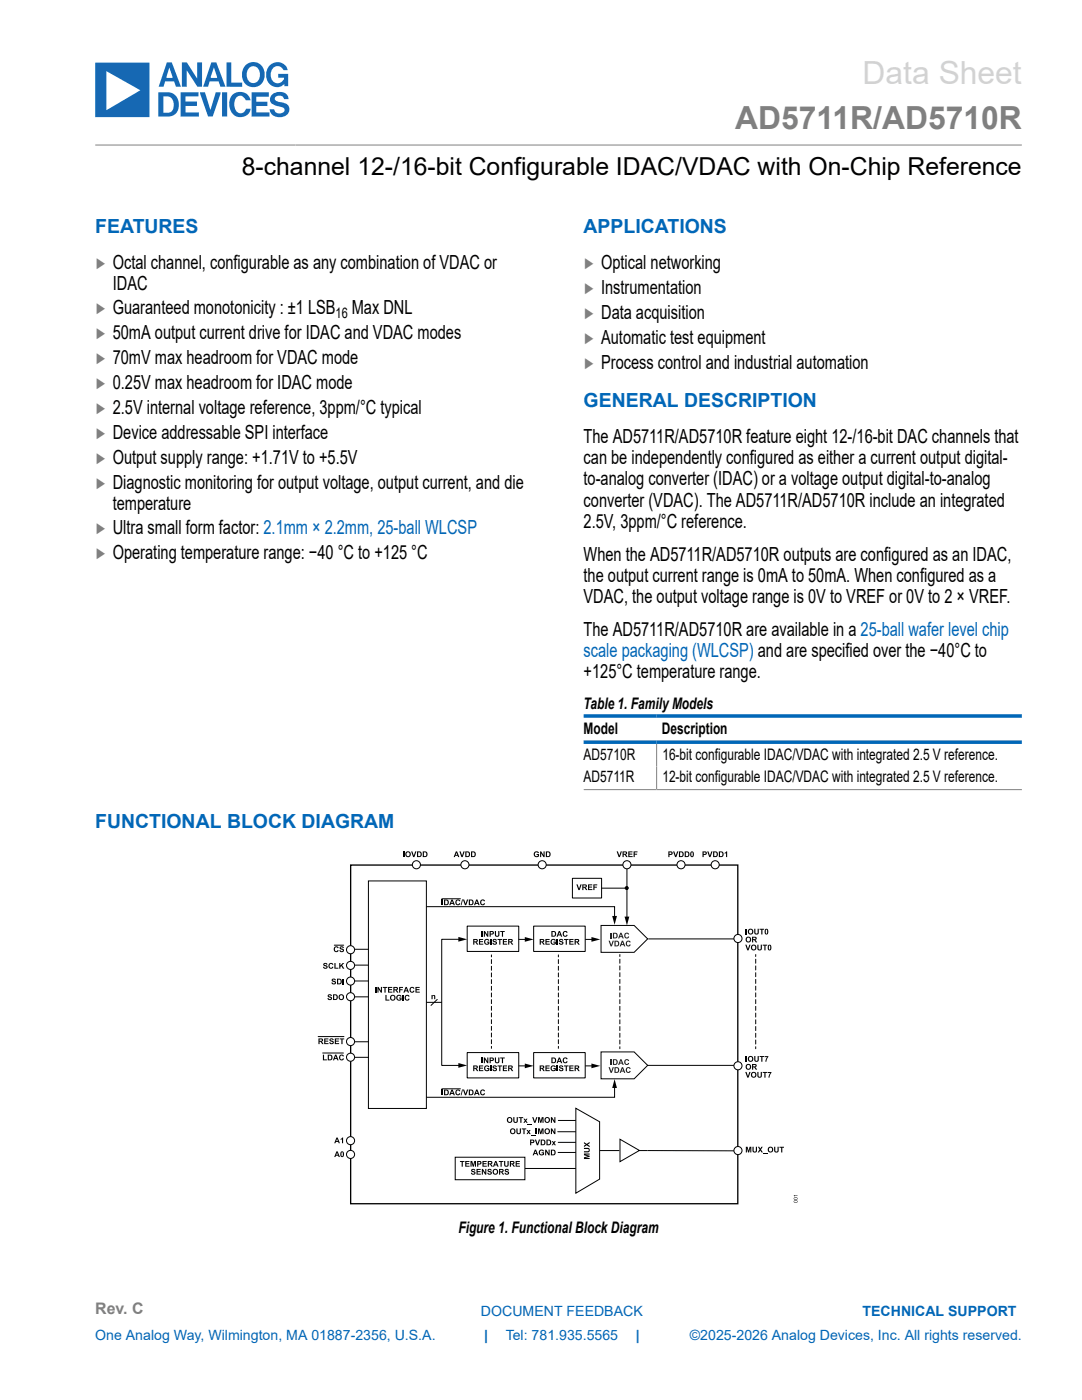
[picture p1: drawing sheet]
<svg xmlns="http://www.w3.org/2000/svg" width="216mm" height="279mm" viewBox="0 0 216 279" stroke-linecap="round" stroke-linejoin="round" font-family="sans-serif">
<defs><g id="words">
<text font-size="6.3" fill="#d3d3d3" x="172.1" y="16.7">Data Sheet</text>
<text font-size="6.3" fill="#808080" x="146.7" y="25.8">AD5711R/AD5710R</text>
<text font-size="4.9" x="48.2" y="34.8">8-channel 12-/16-bit Configurable IDAC/VDAC with On-Chip Reference</text>
<g font-size="3.9" fill="#0067b8">
<text x="19" y="46.4">FEATURES</text>
<text x="116.5" y="46.4">APPLICATIONS</text>
<text x="116.5" y="81.1">GENERAL DESCRIPTION</text>
<text x="116.5" y="131.2">scale packaging (WLCSP) and are specified over the −40°C to</text>
<text x="19" y="165.3">FUNCTIONAL BLOCK DIAGRAM</text>
</g>
<g font-size="3.9">
<text x="22.5" y="53.7">Octal channel, configurable as any combination of VDAC or</text>
<text x="119.9" y="53.7">Optical networking</text>
<text x="22.5" y="57.9">IDAC</text>
<text x="120" y="58.7">Instrumentation</text>
<text x="22.5" y="62.7">Guaranteed monotonicity : ±1 LSB</text>
<text x="70.2" y="62.7">Max DNL</text>
<text x="120" y="63.7">Data acquisition</text>
<text x="22.5" y="67.7">50mA output current drive for IDAC and VDAC modes</text>
<text x="119.9" y="68.7">Automatic test equipment</text>
<text x="22.5" y="77.7">0.25V max headroom for IDAC mode</text>
<text x="22.5" y="72.7">70mV max headroom for VDAC mode</text>
<text x="120" y="73.7">Process control and industrial automation</text>
<text x="22.5" y="82.7">2.5V internal voltage reference, 3ppm/°C typical</text>
<text x="22.5" y="87.6">Device addressable SPI interface</text>
<text x="116.5" y="88.4">The AD5711R/AD5710R feature eight 12-/16-bit DAC channels that</text>
<text x="22.5" y="92.6">Output supply range: +1.71V to +5.5V</text>
<text x="116.5" y="92.6">can be independently configured as either a current output digital-</text>
<text x="22.5" y="101.8">temperature</text>
<text x="22.5" y="97.6">Diagnostic monitoring for output voltage, output current, and die</text>
<text x="116.5" y="96.9">to-analog converter (IDAC) or a voltage output digital-to-analog</text>
<text x="116.5" y="101.1">converter (VDAC). The AD5711R/AD5710R include an integrated</text>
<text x="22.5" y="106.6">Ultra small form factor: 2.1mm × 2.2mm, 25-ball WLCSP</text>
<text x="116.5" y="105.3">2.5V, 3ppm/°C reference.</text>
<text x="22.5" y="111.6">Operating temperature range: −40 °C to +125 °C</text>
<text x="116.5" y="111.9">When the AD5711R/AD5710R outputs are configured as an IDAC,</text>
<text x="116.5" y="116.1">the output current range is 0mA to 50mA. When configured as a</text>
<text x="116.5" y="120.4">VDAC, the output voltage range is 0V to VREF or 0V to 2 × VREF.</text>
<text x="116.5" y="126.9">The AD5711R/AD5710R are available in a 25-ball wafer level chip</text>
<text x="116.5" y="135.4">+125°C temperature range.</text>
</g>
<g font-size="3.2">
<text x="116.4" y="141.6">Table 1. Family Models</text>
<text x="116.4" y="146.4">Model</text>
<text x="132.1" y="146.4">Description</text>
<text x="116.4" y="151.6">AD5710R</text>
<text x="132.2" y="151.6">16-bit configurable IDAC/VDAC with integrated 2.5 V reference.</text>
<text x="116.4" y="156.2">AD5711R</text>
<text x="132.2" y="156.2">12-bit configurable IDAC/VDAC with integrated 2.5 V reference.</text>
<text x="91.5" y="246.2">Figure 1. Functional Block Diagram</text>
</g>
<text font-size="3.2" fill="#808080" x="19" y="262.2">Rev. C</text>
<g font-size="3.1" fill="#808080">
<text x="19" y="53.7">►</text>
<text x="116.4" y="53.7">►</text>
<text x="116.5" y="58.7">►</text>
<text x="19" y="62.7">►</text>
<text x="116.5" y="63.7">►</text>
<text x="19" y="67.7">►</text>
<text x="116.4" y="68.7">►</text>
<text x="19" y="77.7">►</text>
<text x="19" y="72.7">►</text>
<text x="116.5" y="73.7">►</text>
<text x="19" y="82.7">►</text>
<text x="19" y="87.6">►</text>
<text x="19" y="92.6">►</text>
<text x="19" y="97.6">►</text>
<text x="19" y="106.6">►</text>
<text x="19" y="111.6">►</text>
</g>
<text font-size="2.9" x="67" y="63.5">16</text>
<g font-size="2.8" fill="#0067b8">
<text x="96" y="262.6">DOCUMENT FEEDBACK</text>
<text x="172.1" y="262.6">TECHNICAL SUPPORT</text>
<text x="19" y="267.4">One Analog Way, Wilmington, MA 01887-2356, U.S.A.</text>
<text x="96.6" y="267.4">|</text>
<text x="100.9" y="267.4">Tel: 781.935.5565</text>
<text x="126.9" y="267.4">|</text>
<text x="137.7" y="267.4">©2025-2026 Analog Devices, Inc. All rights reserved.</text>
</g>
</g></defs>
<path d="M19 12.5h10.8v10.9h-10.8zM21.2 14.2v7.8l6.8-4zM31.6 18.4a3.8 3.8 0 0 1 3.3 .6 2.69 2.69 0 0 1-.3 4l-1.1 .3h-1.9zM33.3 12.5h1l1.8 4.8h-1l-.4-1.1h-1.7l-.4 1.1h-.9zM32.6 19.2v3.3a1.65 1.65 0 0 0 1.8-.6 1.65 1.65 0 0 0 .1-1.8 1.49 1.49 0 0 0-1.9-.9zM33.8 13.5l-.6 2.1h1.2zM36 18.4h3.6v.8h-2.6v1.1h2.3v.8h-2.3v1.3h2.7v.9h-3.7zM36.3 12.5h1l2 3.2v-3.2h1v4.8h-.9l-2.1-3.3v3.3h-1zM39.9 18.4h1l1.1 3.6 1.1-3.6h.9l-1.6 4.8h-.9zM42.2 12.5h1l1.8 4.8h-1l-.4-1.1h-1.8l-.3 1.1h-1zM42.7 13.5l-.6 2.1h1.2zM44.3 18.4h1v4.8h-1zM45.2 12.5h1v4h2.1v.8h-3.1zM46.5 18.9a2.15 2.15 0 0 1 3.5 1.1h-.9a1.14 1.14 0 0 0-1.2-.9 1.14 1.14 0 0 0-1.1 1.1 2.18 2.18 0 0 0 .7 2.3 1.08 1.08 0 0 0 1.6-.8h.9a2.12 2.12 0 0 1-2.1 1.7 2.12 2.12 0 0 1-2-1.8 2.8 2.8 0 0 1 .6-2.7zM49.2 12.8a2.35 2.35 0 0 1 2.8 .1 2.35 2.35 0 0 1 .7 2.7 2.29 2.29 0 0 1-2.7 1.7 2.29 2.29 0 0 1-1.7-2.8l.5-1.2zM49.6 13.7a1.79 1.79 0 0 0 .9 2.9 1.73 1.73 0 0 0 1.4-1.7 1.73 1.73 0 0 0-1.3-1.7l-.6 .1zM50.2 18.4h3.4v.9h-2.5v1h2.3v.9h-2.3v1.2h2.7v.9h-3.6zM53.9 12.9a2.07 2.07 0 0 1 3.5 1.1h-.8a1.32 1.32 0 0 0-1.6-.8 1.32 1.32 0 0 0-1 1.4 1.47 1.47 0 0 0 .5 1.6 1.47 1.47 0 0 0 1.7 .1l.4-.5 .1-.3h-1.2v-.8h2v2.5h-.8v-.5a2.13 2.13 0 0 1-2.5 .5 2.13 2.13 0 0 1-1.1-2.3l.4-1.4zM54.4 18.8a1.9 1.9 0 0 1 3.2 1h-.9a.99 .99 0 0 0-.9-.7 .99 .99 0 0 0-1 .6 .85 .85 0 0 0 1 .7 1.63 1.63 0 0 1 1.9 1.9 2.13 2.13 0 0 1-3.8-.1l-.1-.4h.9a1.06 1.06 0 0 0 1 .9 1.06 1.06 0 0 0 1.1-.7 .93 .93 0 0 0-1-.7l-.4-.1a1.4 1.4 0 0 1-1.3-2.1z" fill="#1668b3"/>
<path d="M19 28.9h184.9M116.4 157.6h87.5M131 148.5v9" fill="none" stroke="#808080" stroke-width=".2"/>
<path d="M116.4 142.9h87.5M116.4 148.1h87.5" fill="none" stroke="#0067b8" stroke-width=".71"/>
<path d="M70 172.6h77.2v67.6h-77.2z" fill="none" stroke="#000" stroke-width=".26"/>
<g fill="none" stroke="#000" stroke-width=".2">
<path d="M88.2 179.4h3.7M114.2 175.3h5.8v3.9h-5.8zM66.7 188.6h1.9M70.6 198.9h2.9M70.6 195.8h2.9M70.6 189.4h2.9M70.6 192.6h2.9M63.5 206.9h5.1M64.4 210.2h4.1M70.6 207.9h2.9M70.6 211h2.9M103.6 233.2h11.4"/>
<path d="M111.4 223.6h3.7M123.7 227.4l3.9 2.2-3.9 2.2zM129.2 229.6l18.3 .1"/>
</g>
<g fill="#000">
<path d="M91.7 169.9h.2l.3 .9 .3-.9h.2l-.4 1.2h-.2zM106.7 170l.5-.1 .3 .3-.2 .1a.34 .34 0 0 0-.5-.2 .34 .34 0 0 0 0 .5 .29 .29 0 0 0 .2 .3 .29 .29 0 0 0 .3-.3h-.2v-.2h.5v.5a.62 .62 0 0 1-.9 0 .62 .62 0 0 1 0-.9zM107.8 169.9h.2l.5 .8v-.8h.2v1.2h-.3l-.4-.8v.8h-.2zM115 176.5h.3l.2 .8 .3-.8h.3l-.4 1.1h-.3zM117.3 176.5h.9v.2h-.6v.2h.5v.2h-.5v.3h.6v.2h-.9zM118.4 176.5h.8v.2h-.6v.3h.5v.2h-.5v.4h-.2zM134.3 169.9h.2l.3 .9 .3-.9h.3l-.4 1.2h-.3zM141.1 169.9h.3l.3 .9 .2-.9h.3l-.4 1.2h-.3zM144.6 170.2l.5-.3v1.2h-.2v-.9l-.3 .2zM66.7 189l.6-.1 .3 .3h-.3v-.1a.33 .33 0 0 0-.5 .3 .33 .33 0 0 0 .5 .3l.1-.1 .2 .1a.55 .55 0 0 1-.9 .2 .55 .55 0 0 1 0-.9zM67.9 188.9h.5l.2 .2v.1h-.2l-.3-.1-.1 .1 .1 .1a.43 .43 0 0 1 .5 .5 .43 .43 0 0 1-.7 .1l-.2-.3h.2a.22 .22 0 0 0 .3 .3 .22 .22 0 0 0 .2-.3 .43 .43 0 0 1-.5-.2 .43 .43 0 0 1 0-.5zM86.1 198.6h.2v.1a.29 .29 0 0 1 .4-.1 .29 .29 0 0 1 .2 .3v.5h-.3v-.6l-.1-.1-.2 .1v.6h-.2z"/>
<path d="M88.2 179.5h.2v1.2h-.2zM91 179.7l.6-.2 .2 .3-.2 .1-.1-.2a.33 .33 0 0 0-.4 .4 .33 .33 0 0 0 .5 .2v-.1l.2 .1a.55 .55 0 0 1-.8 .2 .55 .55 0 0 1 0-.8zM92.2 179.5h.2l-.3 1.2h-.2zM92.4 179.5h.2l.3 .9 .3-.9h.2l-.4 1.2h-.2zM95.9 179.7l.6-.2 .3 .3-.2 .1-.1-.2a.33 .33 0 0 0-.5 .4 .33 .33 0 0 0 .5 .2l.1-.1 .2 .1a.55 .55 0 0 1-.9 .2 .55 .55 0 0 1 0-.8zM102.4 222.9h.3v.7a.24 .24 0 0 0 .2 .3 .24 .24 0 0 0 .2-.3v-.7h.2v.6a.46 .46 0 0 1-.4 .6 .46 .46 0 0 1-.5-.5zM103.5 222.9h.9v.2h-.3v1h-.3v-1h-.3zM104.4 223.3h.3l.2 .2 .1-.2h.3l-.3 .4 .3 .4h-.3l-.1-.3-.2 .3h-.3l.3-.4zM105.3 224.3h.9v.1h-.9zM106.2 222.9h.2l.3 .9 .3-.9h.2l-.4 1.2h-.2zM107.4 222.9h.3l.2 .8 .2-.8h.4v1.2h-.3v-.9l-.2 .9h-.2l-.2-.9v.9h-.2zM109.9 222.9h.2l.5 .8v-.8h.2v1.2h-.2l-.5-.8v.8h-.2z"/>
<path d="M88.6 179.5h.4a.57 .57 0 0 1 .6 .6 .57 .57 0 0 1-.6 .6h-.4zM88.8 179.7v.8a.39 .39 0 0 0 .5-.4 .39 .39 0 0 0-.5-.4z"/>
<path d="M91 169.9h.2l.5 1.2h-.3l-.1-.3h-.4l-.1 .3h-.3zM91.1 170.2l-.2 .4h.3z"/>
<path d="M92.8 169.9h.5a.57 .57 0 0 1 .5 .6 .57 .57 0 0 1-.5 .6h-.5zM93.1 170.1v.8a.39 .39 0 0 0 .5-.4 .39 .39 0 0 0-.5-.4z"/>
<path d="M93.5 179.5h.5a.57 .57 0 0 1 .5 .6 .57 .57 0 0 1-.5 .6h-.5zM93.8 179.7v.8a.39 .39 0 0 0 .5-.4 .39 .39 0 0 0-.5-.4z"/>
<path d="M94 169.9h.4a.57 .57 0 0 1 .5 .6 .57 .57 0 0 1-.5 .6h-.4zM94.2 170.1v.8a.39 .39 0 0 0 .5-.4 .39 .39 0 0 0-.5-.4z"/>
<path d="M108.9 169.9h.4a.57 .57 0 0 1 .6 .6 .57 .57 0 0 1-.6 .6h-.4zM109.1 170.1v.8a.39 .39 0 0 0 .5-.4 .39 .39 0 0 0-.5-.4z"/>
<path d="M116.2 176.5h.5a.33 .33 0 0 1 .4 .2 .33 .33 0 0 1-.3 .4l.4 .5h-.3l-.4-.4-.1 .4h-.2zM116.4 176.7v.3l.5-.1-.1-.2z"/>
<path d="M133.4 169.9h.3a.4 .4 0 0 1 .5 .5 .4 .4 0 0 1-.6 .2v.5h-.2zM133.6 170.1v.3a.24 .24 0 0 0 .3 .1 .24 .24 0 0 0 .1-.3z"/>
<path d="M135.5 169.9h.4a.57 .57 0 0 1 .5 .6 .57 .57 0 0 1-.5 .6h-.4zM135.7 170.1v.8a.39 .39 0 0 0 .5-.4 .39 .39 0 0 0-.5-.4z"/>
<path d="M136.6 169.9h.4a.57 .57 0 0 1 .6 .6 .57 .57 0 0 1-.5 .6h-.5zM136.9 170.1v.8a.39 .39 0 0 0 .4-.4 .39 .39 0 0 0-.4-.4z"/>
<path d="M137.8 170a.46 .46 0 0 1 .6 .1 .46 .46 0 0 1 0 .6 .39 .39 0 0 1-.4 .4 .39 .39 0 0 1-.3-.6zM138 170.1v.6l.1 .2 .1-.6z"/>
<path d="M140.2 169.9h.3a.4 .4 0 0 1 .5 .5 .4 .4 0 0 1-.6 .2v.5h-.2zM140.4 170.1v.3a.24 .24 0 0 0 .3 .1 .24 .24 0 0 0 .1-.3z"/>
<path d="M142.3 169.9h.4a.57 .57 0 0 1 .5 .6 .57 .57 0 0 1-.5 .6h-.4zM142.5 170.1v.8a.39 .39 0 0 0 .5-.4 .39 .39 0 0 0-.5-.4z"/>
<path d="M143.4 169.9h.5a.57 .57 0 0 1 .5 .6 .57 .57 0 0 1-.5 .6h-.5zM143.7 170.1v.8a.39 .39 0 0 0 .5-.4 .39 .39 0 0 0-.5-.4z"/>
<path d="M90.1 179.5h.2l.5 1.2h-.3l-.1-.3h-.4l-.1 .3h-.3zM90.2 179.8l-.2 .4h.4z"/>
<path d="M95 179.5h.3l.4 1.2h-.2l-.1-.3h-.5l-.1 .3h-.2zM95.1 179.8l-.1 .4h.3z"/>
<path d="M101.1 223.5a.6 .6 0 0 1 1.2 0 .6 .6 0 0 1-1.2 0zM101.4 223.5a.36 .36 0 0 0 .7 0 .36 .36 0 0 0-.7 0z"/>
<path d="M108.6 223.5a.6 .6 0 0 1 1.2 0 .6 .6 0 0 1-1.2 0zM108.9 223.5a.36 .36 0 0 0 .7 0 .36 .36 0 0 0-.7 0z"/>
</g>
<path d="M119.7 229.6h3.9M127.5 229.6h1.7" fill="none" stroke="#010101" stroke-width=".2"/>
<circle cx="147.3" cy="229.6" r=".81" fill="#fff" stroke="#010101" stroke-width=".2"/>
<path d="M129.4 187.4h17.8" fill="none" stroke="#000" stroke-width=".2"/>
<circle cx="147.3" cy="187.3" r=".81" fill="#fff" stroke="#010101" stroke-width=".2"/>
<g fill="none" stroke="#000" stroke-width=".2">
<path d="M120 177.3h5.1M85.1 180.9h37.5v2.2M87.2 199.5l-1.2 1.2M91.8 187.5h-3.7v25.1h3.7M98.1 190.6v.4M111.4 190.6v.4M123.7 190.5v.4M85.1 200h3.1M88.2 217.3h3.7M98.1 208.8v.4M111.4 208.8v.4M122.6 216.8v2.2h-37.5"/>
<path d="M123.7 208.9v.4M129.1 212.6h17.9"/>
<circle cx="125.1" cy="177.2" r=".3"/>
</g>
<g fill="#000">
<path d="M91.5 187l1.7 .5-1.7 .4zM122.2 182.8h.9l-.5 1.8zM88.2 217.4h.2v1.2h-.2zM91.5 212.2l1.7 .4-1.7 .5zM91 217.6l.6-.1 .2 .3h-.2l-.1-.1a.33 .33 0 0 0-.4 .3 .33 .33 0 0 0 .5 .3v-.1h.2a.55 .55 0 0 1-.8 .2 .55 .55 0 0 1 0-.8zM92.2 217.4h.2l-.3 1.2h-.2zM92.4 217.4h.2l.3 .9 .3-.9h.2l-.4 1.2h-.2zM95.9 217.6l.6-.1 .3 .3h-.2l-.1-.1a.33 .33 0 0 0-.5 .3 .33 .33 0 0 0 .5 .3l.1-.1h.2a.55 .55 0 0 1-.9 .2 .55 .55 0 0 1 0-.8zM122.6 215.4l.5 1.7h-.9z"/>
<path d="M88.6 217.4h.4a.57 .57 0 0 1 .6 .6 .57 .57 0 0 1-.6 .6h-.4zM88.8 217.6v.8a.39 .39 0 0 0 .5-.4 .39 .39 0 0 0-.5-.4z"/>
<path d="M90.1 217.4h.2l.5 1.2h-.3l-.1-.3h-.4l-.1 .3h-.3zM90.2 217.7l-.2 .4h.4z"/>
<path d="M93.5 217.4h.5a.57 .57 0 0 1 .5 .6 .57 .57 0 0 1-.5 .6h-.5zM93.8 217.6v.8a.39 .39 0 0 0 .5-.4 .39 .39 0 0 0-.5-.4z"/>
<path d="M95 217.4h.3l.4 1.2h-.2l-.1-.3h-.5l-.1 .3h-.2zM95.1 217.7l-.1 .4h.3z"/>
<circle cx="125.1" cy="177.2" r=".3"/>
</g>
<path d="M98.1 191.5v17.1M111.4 191.5v17.1M123.7 191.4v17.2" fill="none" stroke="#000" stroke-width=".2" stroke-dasharray=".8 .5"/>
<circle cx="147.3" cy="212.7" r=".81" fill="#fff" stroke="#010101" stroke-width=".2"/>
<path d="M125.1 173.2v10.1M111.3 225.9h3.7M111.4 230h3.6M111.4 228h3.6" fill="none" stroke="#000" stroke-width=".2"/>
<g fill="#000">
<path d="M80.5 169.9h.2v1.2h-.2zM82 169.9h.3l.3 .9 .2-.9h.3l-.4 1.2h-.3zM123 169.9h.3l.3 .9 .3-.9h.2l-.4 1.2h-.3zM125.4 169.9h.8v.2h-.6v.3h.6v.2h-.6v.3h.6v.2h-.8zM126.4 169.9h.8v.2h-.5v.3h.4v.2h-.4v.5h-.3zM64.6 192.3l.5-.1 .2 .2v.1h-.2l-.3-.1-.1 .1 .1 .1a.43 .43 0 0 1 .6 .5 .43 .43 0 0 1-.8 .1l-.1-.2 .2-.1a.22 .22 0 0 0 .2 .3 .22 .22 0 0 0 .2-.3 .43 .43 0 0 1-.5-.2 .43 .43 0 0 1 0-.4zM65.5 198.5l.5-.1 .2 .2v.2h-.2l-.3-.2-.1 .1 .1 .1a.43 .43 0 0 1 .5 .6 .43 .43 0 0 1-.7 .1l-.2-.3h.3a.22 .22 0 0 0 .2 .2 .22 .22 0 0 0 .2-.2 .43 .43 0 0 1-.5-.2 .43 .43 0 0 1 0-.5zM66.3 195.4l.5-.1 .2 .2v.1h-.2l-.3-.1-.1 .1 .1 .1a.43 .43 0 0 1 .5 .6 .43 .43 0 0 1-.7 .1l-.2-.3h.3a.22 .22 0 0 0 .2 .2 .22 .22 0 0 0 .2-.3 .43 .43 0 0 1-.5-.1 .43 .43 0 0 1 0-.5zM65.7 192.3l.6-.1 .2 .3-.2 .1-.1-.2a.33 .33 0 0 0-.4 .4 .33 .33 0 0 0 .5 .2v-.1l.2 .1a.55 .55 0 0 1-.8 .2 .55 .55 0 0 1 0-.9zM66.7 192.2h.3v.9h.5v.2h-.8zM67.7 192.2h.2v.5l.5-.5h.3l-.4 .4 .4 .7h-.3l-.3-.5-.2 .2v.3h-.2zM68.4 195.3h.2v1.2h-.2z"/>
<path d="M124.6 182.9h1l-.5 1.8zM64.4 210.5h.3v.9h.5v.2h-.8zM64.7 207.2h.8v.2h-.6v.3h.6v.2h-.6v.3h.7v.2h-.9zM65.8 207.3l.5-.1 .2 .2 .1 .2h-.2l-.3-.2-.2 .1 .2 .1a.43 .43 0 0 1 .5 .6 .43 .43 0 0 1-.8 .1l-.1-.3h.2a.22 .22 0 0 0 .2 .2 .22 .22 0 0 0 .2-.2 .43 .43 0 0 1-.4-.2 .43 .43 0 0 1-.1-.5zM66.8 207.2h.8v.2h-.6v.3h.6v.2h-.6v.3h.7v.2h-.9zM67.8 207.2h.9v.2h-.4v1h-.2v-1h-.3zM67.8 210.6l.6-.1 .2 .3h-.2l-.1-.1a.33 .33 0 0 0-.4 .3 .33 .33 0 0 0 .5 .3v-.1l.2 .1a.55 .55 0 0 1-.8 .2 .55 .55 0 0 1 0-.9zM68 227.3l.5-.3v1.2h-.3v-.9l-.2 .2zM103 225.2h.3v.6a.24 .24 0 0 0 .2 .4 .24 .24 0 0 0 .2-.4v-.6h.2v.6a.46 .46 0 0 1-.4 .6 .46 .46 0 0 1-.5-.6zM104.1 225.2h.9v.2h-.3v.9h-.3v-.9h-.3zM105.1 225.5h.2l.2 .2 .1-.2h.3l-.3 .4 .3 .4h-.3l-.1-.2-.2 .2h-.2l.2-.4zM105.9 226.5h.9v.1h-.9z"/>
<path d="M106.9 225.2h.2v1.1h-.2zM106.7 227.4h.3l.3 .9 .2-.9h.3l-.4 1.2h-.3zM107.4 225.2h.3l.2 .8 .2-.8h.4v1.1h-.3v-.9l-.2 .9h-.2l-.2-.9v.9h-.2zM107.7 229.6l.6-.2 .2 .4h-.2a.32 .32 0 0 0-.5-.1 .32 .32 0 0 0 .1 .5 .32 .32 0 0 0 .4 0h-.2v-.2h.5v.4a.62 .62 0 0 1-.9 0 .62 .62 0 0 1 0-.8zM108.8 229.4h.2l.5 .8v-.8h.2v1.2h-.3l-.4-.8v.8h-.2zM109.9 225.2h.2l.5 .8v-.8h.2v1.1h-.2l-.5-.7v.7h-.2zM110.1 227.7h.3l.1 .3 .2-.3h.2l-.3 .4 .3 .5h-.2l-.2-.3-.2 .3h-.2l.3-.5z"/>
<path d="M80.9 170.5a.58 .58 0 0 1 1.1 0 .58 .58 0 0 1-1.1 0zM81.1 170.5a.36 .36 0 0 0 .7 0 .36 .36 0 0 0-.7 0z"/>
<path d="M83.2 169.9h.4a.57 .57 0 0 1 .6 .6 .57 .57 0 0 1-.6 .6h-.4zM83.4 170.1v.8a.39 .39 0 0 0 .5-.4 .39 .39 0 0 0-.5-.4z"/>
<path d="M84.4 169.9h.4a.57 .57 0 0 1 .5 .6 .57 .57 0 0 1-.5 .6h-.4zM84.6 170.1v.8a.39 .39 0 0 0 .5-.4 .39 .39 0 0 0-.5-.4z"/>
<path d="M124.2 169.9h.5a.33 .33 0 0 1 .4 .2 .33 .33 0 0 1-.3 .4l.4 .6h-.2l-.5-.5-.1 .5h-.2zM124.4 170.1v.3l.5-.1-.1-.2z"/>
<path d="M66.5 198.4h.4a.57 .57 0 0 1 .5 .6 .57 .57 0 0 1-.5 .6h-.4zM66.7 198.6v.8a.39 .39 0 0 0 .5-.4 .39 .39 0 0 0-.5-.4z"/>
<path d="M67.2 195.3h.5a.57 .57 0 0 1 .5 .6 .57 .57 0 0 1-.5 .6h-.5zM67.5 195.5v.8a.39 .39 0 0 0 .5-.4 .39 .39 0 0 0-.5-.4z"/>
<path d="M67.6 199a.58 .58 0 0 1 1.1 0 .58 .58 0 0 1-1.1 0zM67.8 199a.36 .36 0 0 0 .7 0 .36 .36 0 0 0-.7 0z"/>
<path d="M63.5 207.2h.5a.33 .33 0 0 1 .5 .3 .33 .33 0 0 1-.3 .4l.4 .5h-.3l-.5-.5v.5h-.3zM63.8 207.4v.3h.4v-.2z"/>
<path d="M65.4 210.5h.4a.57 .57 0 0 1 .5 .5 .57 .57 0 0 1-.5 .6h-.4zM65.6 210.7v.7a.39 .39 0 0 0 .5-.4 .39 .39 0 0 0-.5-.3z"/>
<path d="M66.9 210.5h.2l.5 1.1h-.3l-.1-.2h-.4l-.1 .2h-.3zM67 210.7l-.2 .5h.3z"/>
<path d="M67.1 227h.3l.4 1.2h-.2l-.1-.3h-.5l-.1 .3h-.2zM67.3 227.3l-.2 .4h.3z"/>
<path d="M67.1 229.8h.3l.4 1.1h-.2l-.1-.2h-.5l-.1 .2h-.2zM67.3 230l-.2 .5h.3z"/>
<path d="M68 229.9a.46 .46 0 0 1 .6 .1 .46 .46 0 0 1 0 .5 .39 .39 0 0 1-.5 .4 .39 .39 0 0 1-.2-.6zM68.2 230l-.1 .5 .2 .3 .1-.6z"/>
<path d="M101.8 225.8a.58 .58 0 0 1 1.1 0 .58 .58 0 0 1-1.1 0zM102 225.8a.36 .36 0 0 0 .7 0 .36 .36 0 0 0-.7 0z"/>
<path d="M105.8 227.4h.3a.4 .4 0 0 1 .5 .5 .4 .4 0 0 1-.6 .2v.5h-.2zM106 227.6v.3a.24 .24 0 0 0 .3 .1 .24 .24 0 0 0 .1-.3z"/>
<path d="M106.7 229.4h.3l.4 1.2h-.2l-.1-.3h-.5l-.1 .3h-.2zM106.8 229.7l-.1 .4h.3z"/>
<path d="M107.9 227.4h.4a.57 .57 0 0 1 .5 .6 .57 .57 0 0 1-.5 .6h-.4zM108.1 227.6v.8a.39 .39 0 0 0 .5-.4 .39 .39 0 0 0-.5-.4z"/>
<path d="M108.6 225.8a.6 .6 0 0 1 1.2 0 .6 .6 0 0 1-1.2 0zM108.9 225.8a.36 .36 0 0 0 .7 0 .36 .36 0 0 0-.7 0z"/>
<path d="M109 227.4h.5a.57 .57 0 0 1 .5 .6 .57 .57 0 0 1-.5 .6h-.5zM109.3 227.6v.8a.39 .39 0 0 0 .5-.4 .39 .39 0 0 0-.5-.4z"/>
<path d="M109.9 229.4h.4a.57 .57 0 0 1 .6 .6 .57 .57 0 0 1-.5 .6h-.5zM110.1 229.6v.8a.39 .39 0 0 0 .5-.4 .39 .39 0 0 0-.5-.4z"/>
</g>
<g fill="#fff" stroke="#010101" stroke-width=".2">
<circle cx="83.1" cy="172.6" r=".81"/>
<circle cx="108.2" cy="172.6" r=".81"/>
<circle cx="125.1" cy="172.6" r=".81"/>
<circle cx="92.8" cy="172.6" r=".81"/>
<circle cx="135.9" cy="172.6" r=".81"/>
<circle cx="142.7" cy="172.6" r=".81"/>
</g>
<path d="M73.5 175.8h11.6v45.4h-11.6z" fill="none" stroke="#000" stroke-width=".2"/>
<g fill="#000">
<path d="M74.9 197h.2v1.1h-.2zM75.3 197h.2l.5 .7v-.7h.2v1.1h-.2l-.5-.7v.7h-.2zM76.4 197h.9v.2h-.4v.9h-.2v-.9h-.3zM76.9 198.6h.2v.9h.6v.2h-.8zM77.4 197h.9v.2h-.6v.2h.5v.2h-.5v.3h.6v.2h-.9zM79.2 198.7l.6-.1 .3 .3h-.2a.34 .34 0 0 0-.5-.1 .34 .34 0 0 0-.1 .5 .29 .29 0 0 0 .3 .2 .29 .29 0 0 0 .3-.2h-.3v-.2h.5v.4a.62 .62 0 0 1-.9 .1 .62 .62 0 0 1 0-.9zM79.6 197h.8v.2h-.5v.2h.4v.2h-.4v.5h-.3zM80.3 198.6h.3v1.1h-.3zM80.9 198.7l.6-.1 .2 .3h-.2l-.1-.1a.33 .33 0 0 0-.4 .3 .33 .33 0 0 0 .5 .3v-.1h.2a.55 .55 0 0 1-.8 .3 .55 .55 0 0 1 0-.9zM81.9 197.1l.5-.1 .3 .3h-.2l-.1-.1a.33 .33 0 0 0-.5 .3 .33 .33 0 0 0 .5 .3l.1-.1 .2 .1a.55 .55 0 0 1-.8 .2 .55 .55 0 0 1 0-.9zM82.9 197h.8v.2h-.6v.2h.6v.2h-.6v.3h.7v.2h-.9z"/>
<path d="M77.8 199.1a.6 .6 0 0 1 1.2 0 .6 .6 0 0 1-1.2 0zM78.1 199.1a.36 .36 0 0 0 .7 0 .36 .36 0 0 0-.7 0z"/>
<path d="M78.5 197h.5a.33 .33 0 0 1 .4 .2 .33 .33 0 0 1-.3 .4l.4 .5h-.3l-.4-.5-.1 .5h-.2zM78.7 197.2v.2h.5l-.1-.2z"/>
<path d="M80.9 197h.3l.4 1.1h-.2l-.1-.3h-.5l-.1 .3h-.2zM81 197.2l-.1 .5h.3z"/>
</g>
<g fill="#fff" stroke="#010101" stroke-width=".2">
<circle cx="69.9" cy="189.5" r=".81"/>
<circle cx="69.9" cy="192.7" r=".81"/>
<circle cx="69.9" cy="195.8" r=".81"/>
<circle cx="69.9" cy="198.9" r=".81"/>
<circle cx="69.9" cy="207.9" r=".81"/>
<circle cx="69.9" cy="211" r=".81"/>
<circle cx="69.9" cy="227.6" r=".81"/>
<circle cx="69.9" cy="230.4" r=".81"/>
</g>
<path d="M119.9 184.7h6.6l2.7 2.7-2.7 2.7h-6.6z" fill="none" stroke="#010101" stroke-width=".2"/>
<g fill="#231f20">
<path d="M121.9 186.1h.2v1.2h-.2z"/>
<path d="M124.7 186.3l.6-.1 .2 .3h-.2l-.1-.1a.33 .33 0 0 0-.4 .3 .33 .33 0 0 0 .5 .3v-.1h.2a.55 .55 0 0 1-.8 .3 .55 .55 0 0 1 0-.9z"/>
<path d="M121.4 187.7h.3l.3 .9 .2-.9h.3l-.4 1.2h-.3z"/>
<path d="M125 187.9l.6-.2 .2 .4h-.2l-.1-.1a.33 .33 0 0 0-.4 .3 .33 .33 0 0 0 .5 .3v-.1h.3a.55 .55 0 0 1-.9 .2 .55 .55 0 0 1 0-.8z"/>
<path d="M122.3 186.1h.4a.57 .57 0 0 1 .6 .6 .57 .57 0 0 1-.6 .6h-.4zM122.5 186.3v.8a.39 .39 0 0 0 .5-.4 .39 .39 0 0 0-.5-.4z"/>
<path d="M123.8 186.1h.2l.5 1.2h-.3l-.1-.3h-.4l-.1 .3h-.3zM123.9 186.4l-.2 .4h.3z"/>
<path d="M122.6 187.7h.4a.57 .57 0 0 1 .6 .6 .57 .57 0 0 1-.6 .6h-.4zM122.8 187.9v.8a.39 .39 0 0 0 .5-.4 .39 .39 0 0 0-.5-.4z"/>
<path d="M124.1 187.7h.2l.5 1.2h-.3l-.1-.3h-.4l-.1 .3h-.3zM124.2 188l-.2 .4h.4z"/>
</g>
<path d="M93.2 184.8h10.3v5.1h-10.3zM103.5 187.5h1.5M106.5 184.8h10.3v5.1h-10.3zM116.8 187.5h1.5" fill="none" stroke="#000" stroke-width=".2"/>
<g fill="#000">
<path d="M95.6 187.4h.8v.2h-.6v.2h.6v.2h-.6v.3h.6v.2h-.8zM96.1 185.8h.2v1.1h-.2zM96.5 185.8h.3l.4 .8v-.8h.2v1.1h-.2l-.4-.7v.7h-.3zM96.8 187.5l.5-.1 .3 .3h-.2a.34 .34 0 0 0-.5-.1 .34 .34 0 0 0-.1 .5 .29 .29 0 0 0 .3 .3 .29 .29 0 0 0 .3-.3h-.2v-.2h.5v.5a.62 .62 0 0 1-.9 0 .62 .62 0 0 1 0-.9zM97.9 187.4h.2v1.1h-.2zM98.4 187.5l.5-.1 .2 .2v.1h-.2l-.3-.1-.1 .1 .1 .1a.43 .43 0 0 1 .5 .5 .43 .43 0 0 1-.7 .1l-.2-.2 .3-.1a.22 .22 0 0 0 .2 .3 .22 .22 0 0 0 .2-.3 .43 .43 0 0 1-.5-.1 .43 .43 0 0 1 0-.5zM98.7 185.8h.3v.6a.24 .24 0 0 0 .2 .4 .24 .24 0 0 0 .2-.4v-.6h.3v.6a.46 .46 0 0 1-.5 .6 .46 .46 0 0 1-.5-.6zM99.3 187.4h.9v.2h-.4v.9h-.2v-.9h-.3zM99.8 185.8h.9v.2h-.3v.9h-.3v-.9h-.3zM100.3 187.4h.9v.2h-.6v.2h.5v.2h-.5v.3h.6v.2h-.9zM104.7 187l1.8 .5-1.8 .5zM108.8 187.4h.9v.2h-.6v.2h.5v.2h-.5v.3h.6v.2h-.9z"/>
<path d="M110 187.5l.6-.1 .3 .3h-.2a.34 .34 0 0 0-.5-.1 .34 .34 0 0 0-.1 .5 .29 .29 0 0 0 .3 .3 .29 .29 0 0 0 .3-.3h-.3v-.2h.5v.5a.62 .62 0 0 1-.9 0 .62 .62 0 0 1 0-.9zM111.1 187.4h.2v1.1h-.2zM111.7 187.5l.5-.1 .2 .2v.1h-.2l-.3-.1-.1 .1 .1 .1a.43 .43 0 0 1 .5 .5 .43 .43 0 0 1-.8 .1l-.1-.2 .2-.1a.22 .22 0 0 0 .3 .3 .22 .22 0 0 0 .1-.3 .43 .43 0 0 1-.4-.1 .43 .43 0 0 1 0-.5zM112.5 187.4h.9v.2h-.3v.9h-.2v-.9h-.4zM112.4 185.9l.6-.1 .3 .3-.3 .1-.1-.2a.33 .33 0 0 0-.4 .4 .33 .33 0 0 0 .5 .2v-.1l.3 .1a.55 .55 0 0 1-.9 .2 .55 .55 0 0 1 0-.9zM113.6 187.4h.8v.2h-.6v.2h.6v.2h-.6v.3h.7v.2h-.9zM118 187l1.8 .5-1.8 .5z"/>
<path d="M94.4 187.4h.5a.33 .33 0 0 1 .4 .2 .33 .33 0 0 1-.2 .4l.3 .5h-.2l-.5-.4v.4h-.3zM94.7 187.6v.3l.4-.1-.1-.2z"/>
<path d="M97.7 185.8h.4a.4 .4 0 0 1 .4 .5 .4 .4 0 0 1-.6 .2v.4h-.2zM97.9 186v.3a.24 .24 0 0 0 .3 0 .24 .24 0 0 0 .1-.2z"/>
<path d="M101.4 187.4h.5a.33 .33 0 0 1 .4 .2 .33 .33 0 0 1-.3 .4l.4 .5h-.3l-.4-.4-.1 .4h-.2zM101.6 187.6v.3l.5-.1-.1-.2z"/>
<path d="M107.7 187.4h.5a.33 .33 0 0 1 .4 .2 .33 .33 0 0 1-.3 .4l.4 .5h-.3l-.4-.4-.1 .4h-.2zM107.9 187.6v.3l.5-.1-.1-.2z"/>
<path d="M110 185.8h.4a.57 .57 0 0 1 .6 .6 .57 .57 0 0 1-.5 .5h-.5zM110.3 186v.7a.39 .39 0 0 0 .4-.3 .39 .39 0 0 0-.4-.4z"/>
<path d="M111.5 185.8h.2l.5 1.1h-.3l-.1-.2h-.4l-.1 .2h-.2zM111.6 186.1l-.1 .4h.3z"/>
<path d="M114.7 187.4h.4a.33 .33 0 0 1 .5 .2 .33 .33 0 0 1-.3 .4l.4 .5h-.3l-.5-.4v.4h-.2zM114.9 187.6v.3l.4-.1v-.2z"/>
</g>
<path d="M119.9 209.9h6.6l2.7 2.7-2.7 2.7h-6.6z" fill="none" stroke="#010101" stroke-width=".2"/>
<g fill="#231f20">
<path d="M121.9 211.4h.2v1.1h-.2z"/>
<path d="M124.7 211.5l.6-.1 .2 .3-.2 .1-.1-.2a.33 .33 0 0 0-.4 .4 .33 .33 0 0 0 .5 .2v-.1l.2 .1a.55 .55 0 0 1-.8 .2 .55 .55 0 0 1 0-.9z"/>
<path d="M121.4 213h.3l.3 .8 .2-.8h.3l-.4 1.1h-.3z"/>
<path d="M125 213.1l.6-.1 .2 .3h-.2l-.1-.1a.33 .33 0 0 0-.4 .3 .33 .33 0 0 0 .5 .3v-.1l.3 .1a.55 .55 0 0 1-.9 .2 .55 .55 0 0 1 0-.9z"/>
<path d="M122.3 211.4h.4a.57 .57 0 0 1 .6 .6 .57 .57 0 0 1-.6 .5h-.4zM122.5 211.6v.7a.39 .39 0 0 0 .5-.3 .39 .39 0 0 0-.5-.4z"/>
<path d="M123.8 211.4h.2l.5 1.1h-.3l-.1-.2h-.4l-.1 .2h-.3zM123.9 211.7l-.2 .4h.3z"/>
<path d="M122.6 213h.4a.57 .57 0 0 1 .6 .5 .57 .57 0 0 1-.6 .6h-.4zM122.8 213.2v.7a.39 .39 0 0 0 .5-.4 .39 .39 0 0 0-.5-.3z"/>
<path d="M124.1 213h.2l.5 1.1h-.3l-.1-.2h-.4l-.1 .2h-.3zM124.2 213.2l-.2 .5h.4z"/>
</g>
<path d="M93.2 210.1h10.3v5h-10.3zM103.5 212.7h1.5M106.5 210.1h10.3v5h-10.3zM116.8 212.7h1.5" fill="none" stroke="#000" stroke-width=".2"/>
<g fill="#000">
<path d="M95.6 212.6h.8v.2h-.6v.3h.6v.2h-.6v.3h.6v.2h-.8zM96.1 211h.2v1.2h-.2zM96.5 211h.3l.4 .8v-.8h.2v1.2h-.2l-.4-.8v.8h-.3zM96.8 212.8l.5-.2 .3 .3-.2 .1a.34 .34 0 0 0-.5-.1 .34 .34 0 0 0-.1 .5 .29 .29 0 0 0 .3 .2 .29 .29 0 0 0 .3-.2h-.2v-.2h.5v.4a.62 .62 0 0 1-.9 0 .62 .62 0 0 1 0-.8zM97.9 212.6h.2v1.2h-.2zM98.4 212.7l.5-.1 .2 .2v.2h-.2l-.3-.2-.1 .1 .1 .1a.43 .43 0 0 1 .5 .6 .43 .43 0 0 1-.7 .1l-.2-.3h.3a.22 .22 0 0 0 .2 .2 .22 .22 0 0 0 .2-.3 .43 .43 0 0 1-.5-.1 .43 .43 0 0 1 0-.5zM98.7 211h.3v.7a.24 .24 0 0 0 .2 .3 .24 .24 0 0 0 .2-.3v-.7h.3v.6a.46 .46 0 0 1-.5 .6 .46 .46 0 0 1-.5-.5zM99.3 212.6h.9v.2h-.4v1h-.2v-1h-.3zM99.8 211h.9v.2h-.3v1h-.3v-1h-.3zM100.3 212.6h.9v.2h-.6v.3h.5v.2h-.5v.3h.6v.2h-.9zM104.7 212.2l1.8 .5-1.8 .5zM108.8 212.6h.9v.2h-.6v.3h.5v.2h-.5v.3h.6v.2h-.9z"/>
<path d="M110 212.8l.6-.2 .3 .3-.2 .1a.34 .34 0 0 0-.5-.1 .34 .34 0 0 0-.1 .5 .29 .29 0 0 0 .3 .2 .29 .29 0 0 0 .3-.2h-.3v-.2h.5v.4a.62 .62 0 0 1-.9 0 .62 .62 0 0 1 0-.8zM111.1 212.6h.2v1.2h-.2zM111.7 212.7l.5-.1 .2 .2v.2h-.2l-.3-.2-.1 .1 .1 .1a.43 .43 0 0 1 .5 .6 .43 .43 0 0 1-.8 .1l-.1-.3h.2a.22 .22 0 0 0 .3 .2 .22 .22 0 0 0 .1-.3 .43 .43 0 0 1-.4-.1 .43 .43 0 0 1 0-.5zM112.5 212.6h.9v.2h-.3v1h-.2v-1h-.4zM112.4 211.2l.6-.1 .3 .3h-.3l-.1-.1a.33 .33 0 0 0-.4 .3 .33 .33 0 0 0 .5 .3v-.1h.3a.55 .55 0 0 1-.9 .2 .55 .55 0 0 1 0-.8zM113.6 212.6h.8v.2h-.6v.3h.6v.2h-.6v.3h.7v.2h-.9zM118 212.2l1.8 .5-1.8 .5z"/>
<path d="M94.4 212.6h.5a.33 .33 0 0 1 .4 .3 .33 .33 0 0 1-.2 .4l.3 .5h-.2l-.5-.5v.5h-.3zM94.7 212.8v.3h.4l-.1-.3z"/>
<path d="M97.7 211h.4a.4 .4 0 0 1 .4 .5 .4 .4 0 0 1-.6 .3v.4h-.2zM97.9 211.2v.4a.24 .24 0 0 0 .3 0 .24 .24 0 0 0 .1-.3z"/>
<path d="M101.4 212.6h.5a.33 .33 0 0 1 .4 .3 .33 .33 0 0 1-.3 .4l.4 .5h-.3l-.4-.5-.1 .5h-.2zM101.6 212.8v.3h.5l-.1-.3z"/>
<path d="M107.7 212.6h.5a.33 .33 0 0 1 .4 .3 .33 .33 0 0 1-.3 .4l.4 .5h-.3l-.4-.5-.1 .5h-.2zM107.9 212.8v.3h.5l-.1-.3z"/>
<path d="M110 211h.4a.57 .57 0 0 1 .6 .6 .57 .57 0 0 1-.5 .6h-.5zM110.3 211.2v.8a.39 .39 0 0 0 .4-.4 .39 .39 0 0 0-.4-.4z"/>
<path d="M111.5 211h.2l.5 1.2h-.3l-.1-.3h-.4l-.1 .3h-.2zM111.6 211.3l-.1 .4h.3z"/>
<path d="M114.7 212.6h.4a.33 .33 0 0 1 .5 .3 .33 .33 0 0 1-.3 .4l.4 .5h-.3l-.5-.5v.5h-.2zM114.9 212.8v.3h.4v-.3z"/>
</g>
<path d="M114.9 221.2l4.7 2.7v11.4l-4.7 2.8z" fill="#fff"/>
<path d="M114.9 221.2l4.7 2.7v11.4l-4.7 2.8z" fill="none" stroke="#010101" stroke-width=".2"/>
<path d="M116.5 229.1h.6a.46 .46 0 0 1 .6 .4 .46 .46 0 0 1-.6 .5h-.6v-.2h.6a.25 .25 0 0 0 .4-.3 .24 .24 0 0 0-.4-.2h-.6zM116.5 230.2h1.2v.2h-.9l.9 .2v.3l-.9 .2h.9v.2h-1.2v-.3l.8-.2-.8-.2zM116.5 227.9l.6 .4 .6-.4v.3l-.4 .2 .4 .3v.3l-.6-.4-.6 .3v-.3l.4-.2-.4-.2z" fill="#000"/>
<path d="M90.8 230.9h13.9v4.5h-13.9z" fill="#fff"/>
<path d="M90.8 230.9h13.9v4.5h-13.9z" fill="none" stroke="#010101" stroke-width=".2"/>
<g fill="#000">
<path d="M148.8 185.4h.2v1.1h-.2zM148.7 188.5h.3l.2 .9 .3-.9h.3l-.4 1.2h-.3zM150.5 185.4h.2v.6a.24 .24 0 0 0 .2 .3 .24 .24 0 0 0 .3-.3v-.6h.2v.6a.46 .46 0 0 1-.4 .5 .46 .46 0 0 1-.5-.5zM151.1 188.5h.2v.6a.25 .25 0 0 0 .3 .4 .24 .24 0 0 0 .2-.3v-.7h.2v.6a.46 .46 0 0 1-.4 .6 .46 .46 0 0 1-.5-.6zM151.6 185.4h.9v.1h-.4v1h-.2v-1h-.3zM152.2 188.5h.9v.2h-.3v1h-.3v-1h-.3zM148.8 210.8h.2v1.1h-.2zM148.7 213.9h.3l.2 .9 .3-.9h.3l-.4 1.2h-.3zM150.5 210.8h.2v.6a.24 .24 0 0 0 .2 .3 .24 .24 0 0 0 .3-.3v-.6h.2v.6a.46 .46 0 0 1-.4 .5 .46 .46 0 0 1-.5-.5zM151.1 213.9h.2v.6a.25 .25 0 0 0 .3 .4 .24 .24 0 0 0 .2-.3v-.7h.2v.6a.46 .46 0 0 1-.4 .6 .46 .46 0 0 1-.5-.6zM151.6 210.8h.9v.1h-.4v1h-.2v-1h-.3zM152.2 213.9h.9v.2h-.3v1h-.3v-1h-.3z"/>
<path d="M152.6 210.8h.7l-.4 1.1h-.2v-.2l.4-.7h-.5zM153.2 213.9h.7l-.4 1.2h-.2l.1-.2 .3-.8h-.5zM91.8 231.7h.9v.2h-.4v.9h-.2v-.9h-.3zM92.8 231.7h.9v.2h-.6v.2h.5v.2h-.5v.3h.6v.2h-.9zM93.9 231.7h.3l.2 .8 .2-.8h.4v1.1h-.2v-.9l-.3 .9h-.2l-.2-.9v.9h-.2zM94.1 233.4l.5-.1 .2 .2 .1 .1h-.3l-.3-.1-.1 .1 .1 .1a.43 .43 0 0 1 .6 .5 .43 .43 0 0 1-.8 .1l-.1-.2 .2-.1a.22 .22 0 0 0 .2 .3 .22 .22 0 0 0 .2-.3 .43 .43 0 0 1-.5-.2 .43 .43 0 0 1 0-.4zM95.1 233.3h.8v.2h-.6v.2h.6v.2h-.6v.3h.6v.2h-.8zM96.1 233.3h.3l.4 .7v-.7h.2v1.1h-.2l-.4-.7v.7h-.3zM96.3 231.7h.8v.2h-.6v.2h.6v.2h-.6v.3h.6v.2h-.8zM97.4 233.4l.5-.1 .2 .2v.1h-.2l-.3-.1-.1 .1 .1 .1a.43 .43 0 0 1 .5 .5 .43 .43 0 0 1-.7 .1l-.2-.2 .2-.1a.22 .22 0 0 0 .3 .3 .22 .22 0 0 0 .2-.3 .43 .43 0 0 1-.5-.2 .43 .43 0 0 1 0-.4zM99.5 231.7h.9v.2h-.3v.9h-.2v-.9h-.4zM100.6 231.7h.2v.6a.24 .24 0 0 0 .2 .4 .25 .25 0 0 0 .3-.4v-.6h.2v.6a.46 .46 0 0 1-.5 .6 .46 .46 0 0 1-.4-.6z"/>
<path d="M100.8 233.4l.5-.1 .2 .2 .1 .1h-.3l-.3-.1-.1 .1 .1 .1a.43 .43 0 0 1 .6 .5 .43 .43 0 0 1-.8 .1l-.1-.2 .2-.1a.22 .22 0 0 0 .2 .3 .22 .22 0 0 0 .2-.3 .43 .43 0 0 1-.5-.2 .43 .43 0 0 1 0-.4zM102.9 231.7h.8v.2h-.6v.2h.6v.2h-.6v.3h.6v.2h-.8zM148.8 228.9h.4l.2 .7 .2-.7h.3v1.1h-.2v-.9l-.2 .9h-.2l-.3-.9v.9h-.2zM150.1 228.9h.3v.6a.24 .24 0 0 0 .2 .3 .24 .24 0 0 0 .2-.3v-.6h.3v.6a.46 .46 0 0 1-.5 .5 .46 .46 0 0 1-.5-.5zM151.2 228.9h.3l.2 .3 .2-.3h.3l-.4 .5 .4 .6h-.2l-.3-.4-.2 .4h-.3l.4-.6zM152.2 230.2h.9v.1h-.9zM154.5 228.9h.2v.6a.24 .24 0 0 0 .2 .3 .24 .24 0 0 0 .2-.3v-.6h.3v.6a.46 .46 0 0 1-.5 .5 .46 .46 0 0 1-.4-.5zM155.5 228.9h.9v.2h-.3v.9h-.2v-.9h-.4zM158.4 238.5l.7 .1h-.6l.1 .2z"/>
<path d="M148.8 187.5a.58 .58 0 0 1 1.1 0 .58 .58 0 0 1-1.1 0zM149 187.5a.36 .36 0 0 0 .7 0 .36 .36 0 0 0-.7 0z"/>
<path d="M149.2 185.9a.6 .6 0 0 1 1.2 0 .6 .6 0 0 1-1.2 0zM149.5 185.9a.36 .36 0 0 0 .7 0 .36 .36 0 0 0-.7 0z"/>
<path d="M149.8 189.1a.6 .6 0 0 1 1.2 0 .6 .6 0 0 1-1.2 0zM150.1 189.1a.36 .36 0 0 0 .7 0 .36 .36 0 0 0-.7 0z"/>
<path d="M150.1 186.9h.4a.33 .33 0 0 1 .5 .3 .33 .33 0 0 1-.3 .4l.4 .5h-.3l-.5-.5v.5h-.2zM150.3 187.1v.3h.4v-.2z"/>
<path d="M152.7 185.5a.46 .46 0 0 1 .6 0 .46 .46 0 0 1 0 .6 .39 .39 0 0 1-.5 .4 .39 .39 0 0 1-.2-.6zM152.9 185.6l-.1 .5 .1 .2 .2-.5z"/>
<path d="M153.3 188.6a.46 .46 0 0 1 .6 .1 .46 .46 0 0 1 0 .6 .39 .39 0 0 1-.5 .4 .39 .39 0 0 1-.2-.6zM153.5 188.7l-.1 .6 .2 .2 .1-.6z"/>
<path d="M148.8 212.9a.58 .58 0 0 1 1.1 0 .58 .58 0 0 1-1.1 0zM149 212.9a.36 .36 0 0 0 .7 0 .36 .36 0 0 0-.7 0z"/>
<path d="M149.2 211.3a.6 .6 0 0 1 1.2 0 .6 .6 0 0 1-1.2 0zM149.5 211.3a.36 .36 0 0 0 .7 0 .36 .36 0 0 0-.7 0z"/>
<path d="M149.8 214.5a.6 .6 0 0 1 1.2 0 .6 .6 0 0 1-1.2 0zM150.1 214.5a.36 .36 0 0 0 .7 0 .36 .36 0 0 0-.7 0z"/>
<path d="M150.1 212.3h.4a.33 .33 0 0 1 .5 .3 .33 .33 0 0 1-.3 .4l.4 .5h-.3l-.5-.5v.5h-.2zM150.3 212.5v.3h.4v-.2z"/>
<path d="M95.2 231.7h.4a.4 .4 0 0 1 .5 .5 .4 .4 0 0 1-.7 .2v.4h-.2zM95.4 231.9v.3a.24 .24 0 0 0 .3 0 .24 .24 0 0 0 .1-.2z"/>
<path d="M97.3 231.7h.5a.33 .33 0 0 1 .4 .2 .33 .33 0 0 1-.2 .4l.4 .5h-.3l-.5-.4v.4h-.3zM97.6 231.9v.3l.4-.1v-.2z"/>
<path d="M98.3 233.8a.6 .6 0 0 1 1.2 0 .6 .6 0 0 1-1.2 0zM98.5 233.9a.4 .4 0 0 0 .8 0 .4 .4 0 0 0-.8 0z"/>
<path d="M98.8 231.7h.2l.5 1.1h-.3v-.2h-.5l-.1 .2h-.2zM98.9 232l-.1 .4h.3z"/>
<path d="M99.6 233.3h.5a.33 .33 0 0 1 .4 .2 .33 .33 0 0 1-.3 .4l.4 .5h-.3l-.4-.5-.1 .5h-.2zM99.8 233.5v.3l.4-.1v-.2z"/>
<path d="M101.7 231.7h.5a.33 .33 0 0 1 .5 .2 .33 .33 0 0 1-.3 .4l.4 .5h-.3l-.5-.4v.4h-.3zM102 231.9v.3l.4-.1v-.2z"/>
<path d="M153.2 229.4a.58 .58 0 0 1 1.1 0 .58 .58 0 0 1-1.1 0zM153.4 229.4a.36 .36 0 0 0 .7 0 .36 .36 0 0 0-.7 0z"/>
<path d="M158.4 239.1l.3-.1a.28 .28 0 0 1 .4 0 .28 .28 0 0 1-.2 .4 .34 .34 0 0 1-.3 .1 .34 .34 0 0 1-.2-.4zM158.5 239.1a.28 .28 0 0 0 .3 .3 .28 .28 0 0 0 .2-.3z"/>
<path d="M158.4 239.6l.3-.1a.28 .28 0 0 1 .4 .1 .28 .28 0 0 1-.2 .4 .34 .34 0 0 1-.3 0 .34 .34 0 0 1-.2-.3zM158.5 239.7a.28 .28 0 0 0 .3 .2 .28 .28 0 0 0 .2-.2z"/>
</g>
<path d="M150.8 190.5v.4M150.8 208.9v.4" fill="none" stroke="#000" stroke-width=".2"/>
<path d="M150.8 191.4v17.2" fill="none" stroke="#000" stroke-width=".2" stroke-dasharray=".8 .5"/>
<use href="#words"/>
</svg>
